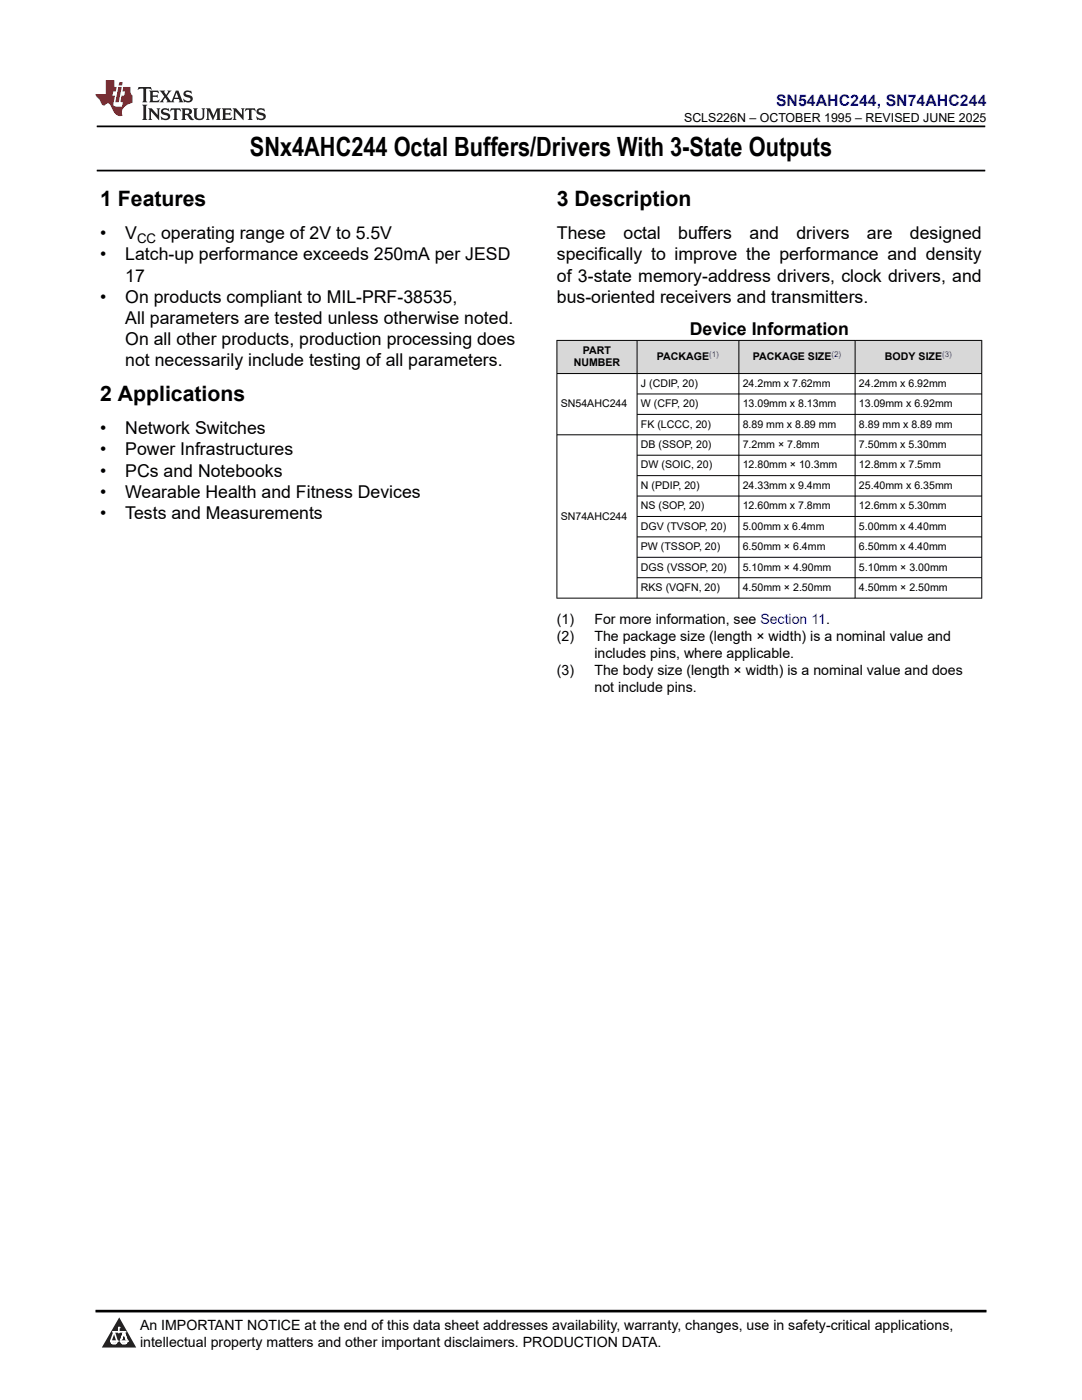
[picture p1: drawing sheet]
<svg xmlns="http://www.w3.org/2000/svg" width="216mm" height="279mm" viewBox="0 0 216 279" stroke-linecap="round" stroke-linejoin="round" font-family="sans-serif">
<defs><g id="words">
<text font-size="5.3" x="49.9" y="31.2">SNx4AHC244 Octal Buffers/Drivers With 3-State Outputs</text>
<g font-size="4.2">
<text x="20" y="41.2">1 Features</text>
<text x="111.1" y="41.2">3 Description</text>
<text x="20" y="80.1">2 Applications</text>
</g>
<g font-size="3.5">
<text x="20" y="47.7">•</text>
<text x="25" y="47.7">V</text>
<text x="32.2" y="47.7">operating range of 2V to 5.5V</text>
<text x="111.1" y="47.7">These</text>
<text x="124.4" y="47.7">octal</text>
<text x="135.4" y="47.7">buffers</text>
<text x="149.6" y="47.7">and</text>
<text x="158.9" y="47.7">drivers</text>
<text x="173" y="47.7">are</text>
<text x="181.6" y="47.7">designed</text>
<text x="20" y="52">•</text>
<text x="25" y="52">Latch-up performance exceeds 250mA per JESD</text>
<text x="111.1" y="52">specifically to improve the performance and density</text>
<text x="25" y="56.2">17</text>
<text x="111.1" y="56.2">of 3-state memory-address drivers, clock drivers, and</text>
<text x="20" y="60.4">•</text>
<text x="25" y="60.4">On products compliant to MIL-PRF-38535,</text>
<text x="25" y="64.7">All parameters are tested unless otherwise noted.</text>
<text x="111.1" y="60.4">bus-oriented receivers and transmitters.</text>
<text x="25" y="68.9">On all other products, production processing does</text>
<text x="137.6" y="66.8">Device Information</text>
<text x="25" y="73.1">not necessarily include testing of all parameters.</text>
<text x="20" y="86.7">•</text>
<text x="25" y="86.7">Network Switches</text>
<text x="20" y="90.9">•</text>
<text x="20" y="95.1">•</text>
<text x="25" y="90.9">Power Infrastructures</text>
<text x="25" y="95.1">PCs and Notebooks</text>
<text x="20" y="99.4">•</text>
<text x="25" y="99.4">Wearable Health and Fitness Devices</text>
<text x="20" y="103.6">•</text>
<text x="25" y="103.6">Tests and Measurements</text>
</g>
<text font-size="3.2" fill="#00f" x="154.8" y="21.1">SN54AHC244, SN74AHC244</text>
<g font-size="2.8">
<text x="111.1" y="124.5">(1)</text>
<text x="118.6" y="124.5">For more information, see Section 11.</text>
<text x="111.1" y="127.9">(2)</text>
<text x="118.6" y="127.9">The package size (length × width) is a nominal value and</text>
<text x="118.6" y="131.3">includes pins, where applicable.</text>
<text x="111.1" y="134.7">(3)</text>
<text x="118.6" y="134.7">The body size (length × width) is a nominal value and does</text>
<text x="118.6" y="138.1">not include pins.</text>
<text x="27.9" y="265.5">An IMPORTANT NOTICE at the end of this data sheet addresses availability, warranty, changes, use in safety-critical applications,</text>
<text x="27.9" y="268.9">intellectual property matters and other important disclaimers. PRODUCTION DATA.</text>
</g>
<text font-size="2.6" x="27.4" y="48.4">CC</text>
<text font-size="2.5" x="136.5" y="24.3">SCLS226N – OCTOBER 1995 – REVISED JUNE 2025</text>
<g font-size="2.1">
<text x="116.3" y="70.6">PART</text>
<text x="131.1" y="71.9">PACKAGE</text>
<text x="150.2" y="71.9">PACKAGE SIZE</text>
<text x="176.6" y="71.9">BODY SIZE</text>
<text x="114.5" y="73.1">NUMBER</text>
<text x="127.9" y="77.2">J (CDIP, 20)</text>
<text x="148.2" y="77.2">24.2mm x 7.62mm</text>
<text x="171.4" y="77.2">24.2mm x 6.92mm</text>
<text x="111.9" y="81.3">SN54AHC244</text>
<text x="127.9" y="81.3">W (CFP, 20)</text>
<text x="148.2" y="81.3">13.09mm x 8.13mm</text>
<text x="171.4" y="81.3">13.09mm x 6.92mm</text>
<text x="127.9" y="85.3">FK (LCCC, 20)</text>
<text x="127.9" y="89.4">DB (SSOP, 20)</text>
<text x="148.2" y="85.3">8.89 mm x 8.89 mm</text>
<text x="148.2" y="89.4">7.2mm × 7.8mm</text>
<text x="171.4" y="85.3">8.89 mm x 8.89 mm</text>
<text x="171.4" y="89.4">7.50mm x 5.30mm</text>
<text x="127.9" y="93.5">DW (SOIC, 20)</text>
<text x="148.2" y="93.5">12.80mm × 10.3mm</text>
<text x="171.4" y="93.5">12.8mm x 7.5mm</text>
<text x="127.9" y="97.6">N (PDIP, 20)</text>
<text x="127.9" y="101.6">NS (SOP, 20)</text>
<text x="148.2" y="97.6">24.33mm x 9.4mm</text>
<text x="148.2" y="101.6">12.60mm x 7.8mm</text>
<text x="171.4" y="97.6">25.40mm x 6.35mm</text>
<text x="171.4" y="101.6">12.6mm x 5.30mm</text>
<text x="111.9" y="103.7">SN74AHC244</text>
<text x="127.9" y="105.7">DGV (TVSOP, 20)</text>
<text x="148.2" y="105.7">5.00mm x 6.4mm</text>
<text x="171.4" y="105.7">5.00mm x 4.40mm</text>
<text x="127.9" y="109.8">PW (TSSOP, 20)</text>
<text x="127.9" y="113.9">DGS (VSSOP, 20)</text>
<text x="148.2" y="109.8">6.50mm × 6.4mm</text>
<text x="148.2" y="113.9">5.10mm × 4.90mm</text>
<text x="171.4" y="109.8">6.50mm x 4.40mm</text>
<text x="171.4" y="113.9">5.10mm × 3.00mm</text>
<text x="127.9" y="117.9">RKS (VQFN, 20)</text>
<text x="148.2" y="117.9">4.50mm × 2.50mm</text>
<text x="171.4" y="117.9">4.50mm × 2.50mm</text>
</g>
<g font-size="1.6" fill="#00f">
<text x="141.5" y="71.1">(1)</text>
<text x="165.9" y="71.1">(2)</text>
<text x="188" y="71.1">(3)</text>
</g>
</g></defs>
<path d="M19.3 25.2h177.3M19.3 34h177.3" fill="none" stroke="#000" stroke-width=".35"/>
<g fill="#d8d8d8">
<path d="M111.1 67.9h84.8v6.7h-84.8z" fill-rule="evenodd"/>
<path d="M111.2 68h15.9v6.5h-15.9z" fill-rule="evenodd"/>
<path d="M127.2 68h20.2v6.5h-20.2z" fill-rule="evenodd"/>
<path d="M147.5 68h23.1v6.5h-23.1z" fill-rule="evenodd"/>
<path d="M170.7 68h25.1v6.5h-25.1z" fill-rule="evenodd"/>
</g>
<g fill="none" stroke="#000" stroke-width=".2">
<path d="M111.1 67.9h84.9M111.1 74.6h84.9M111.1 67.9v51.5M127.1 67.9v51.5M127.1 78.6h68.9M147.4 67.9v51.5M170.6 67.9v51.5M195.9 67.9v51.5M111.1 86.8h84.9M127.1 82.7h68.9M127.1 90.8h68.9M127.1 94.9h68.9"/>
<path d="M127.1 99h68.9M127.1 103.1h68.9M127.1 107.1h68.9M127.1 111.2h68.9M127.1 115.3h68.9M196 119.4h-84.9"/>
</g>
<path d="M0 0h215.9v23.8h-215.9z" fill-rule="evenodd" fill="#fff"/>
<path d="M27.7 17.4l-.2 .6 .5-.3h.6v.2v2.1l-.2 .4h1l-.2-.4v-2.1v-.2h.5l.5 .3-.1-.6zM29.8 18.1l.2 .4v1.5l-.2 .4h1.9l.1-.6a1.08 1.08 0 0 1-1.3 .2v-.7h.6l.4 .2v-.6l-.4 .2h-.6v-.6l.2-.1a1 1 0 0 1 1 .2l-.1-.5zM31.8 18.1l1 1.1-1 1.2h.9l-.2-.2 .4-.7 .5 .7-.2 .2h1.6l-.2-.2 .1-.4h1l.1 .4-.1 .2h.9l-.2-.3-.8-2h-.5l-1 2.2-.8-1.1 .9-1.1h-.8l.2 .2-.5 .7-.3-.7 .1-.2zM35.2 18.5l.4 1h-.8zM36.8 18.2a.65 .65 0 0 0-.2 .8 .65 .65 0 0 0 .6 .4l.7 .2 .1 .2a.79 .79 0 0 1-.7 .4 .79 .79 0 0 1-.7-.5l.1 .7 .2-.1a.93 .93 0 0 0 1.1 .1 .93 .93 0 0 0 .4-1 1.46 1.46 0 0 0-1.2-.6l-.1-.3a1.09 1.09 0 0 1 1.2 .2l-.2-.6-.1 .1-.6-.2zM28.4 20.9l.2 .4v2.3l-.2 .3h1l-.2-.3v-2.3l.2-.4zM29.6 21.6l.2 .4v1.6l-.2 .3h.8l-.3-.3v-1.4l1.7 1.8v-2l.2-.4h-.8l.2 .2 .1 1.1-1.2-1.3zM32.3 21.8a.65 .65 0 0 0-.2 .7 .65 .65 0 0 0 .7 .4l.6 .2 .1 .2a.79 .79 0 0 1-.7 .4 .79 .79 0 0 1-.7-.5l.1 .7 .2-.1a.93 .93 0 0 0 1.1 .1 .93 .93 0 0 0 .4-.9 1.46 1.46 0 0 0-1.2-.6l-.1-.4a1.09 1.09 0 0 1 1.2 .2l-.2-.6-.1 .1-.6-.1zM34.1 21.6l-.1 .7a.63 .63 0 0 1 .7-.4l.1 1.7-.3 .3h1l-.2-.3v-1.7a.66 .66 0 0 1 .8 .4l-.1-.7zM36.2 21.6l.2 .4v1.6l-.2 .3h.9l-.2-.2v-.7h.5l.1 .2a.79 .79 0 0 0 1.2 .6l-1-.9a.61 .61 0 0 0 .6-.6 .61 .61 0 0 0-.5-.6zM36.9 21.9h.2a.47 .47 0 0 1 .5 .1 .47 .47 0 0 1 .1 .5l-.2 .2h-.6zM38.5 21.6l.2 .2a2.27 2.27 0 0 0 .4 2 1.04 1.04 0 0 0 1.7-.7v-1.3l.2-.2h-.8l.2 .4v1.1a.6 .6 0 0 1-.6 .6 .6 .6 0 0 1-.6-.6v-1.1l.3-.4zM41.1 21.6l.2 .4v1.6l-.2 .3h.7l-.2-.3v-1.5l.9 1.9 .8-1.9v1.5l-.2 .3h1l-.3-.3v-1.6l.3-.4h-.8l-.7 1.5-.7-1.5zM44.3 21.6l.2 .4v1.6l-.2 .3h1.9l.1-.5a1.09 1.09 0 0 1-1.3 .1v-.6h.6l.4 .1v-.6l-.4 .2h-.6v-.6l.2-.1a1.01 1.01 0 0 1 1 .3l-.1-.6zM46.4 21.6l.3 .4v1.6l-.3 .3h.8l-.2-.3v-1.4l1.6 1.8v-2l.2-.4h-.7l.2 .2v1.1l-1.2-1.3zM49 21.6l-.1 .7a.63 .63 0 0 1 .8-.4v1.7l-.3 .3h1l-.2-.3v-1.7a.66 .66 0 0 1 .8 .4l-.1-.7zM51.4 21.8a.65 .65 0 0 0-.2 .7 .65 .65 0 0 0 .6 .4l.6 .2 .2 .2a.79 .79 0 0 1-.8 .4 .79 .79 0 0 1-.6-.5l.1 .7 .2-.1a.93 .93 0 0 0 1 .1 .93 .93 0 0 0 .5-.9 1.46 1.46 0 0 0-1.3-.6l-.1-.4a1.09 1.09 0 0 1 1.3 .2l-.2-.6-.2 .1-.5-.1z" fill="#231f20"/>
<path d="M21.1 16v2.8h-2.1l.1 .3 .9 1a.95 .95 0 0 0 .9 .9 .59 .59 0 0 1 .6-.4 .59 .59 0 0 1 .5 .4l.4 .8a1.59 1.59 0 0 0 2.1 1.3 1.61 1.61 0 0 1 1-2.2l1-.4-.1-1.5a1.59 1.59 0 0 1-.4-1.6h-1.4l-.2 .9h.5l-.1 .8h-.5l-.2 1v.2l.4 .1-.2 .9h-.6a.73 .73 0 0 1-1.1-.7l.3-1.5h-.5l.2-.8h.5l.2-.9h-.5v-1.4zM23.6 17.4l-.6 3h.7l.6-3zM23.8 16.4l-.1 .7h.7l.1-.7z" fill="#ed1c24"/>
<path d="M0 261.4h215.9v18h-215.9z" fill-rule="evenodd" fill="#fff"/>
<path d="M23.8 262.9l3.4 6h-6.9z" fill="#231f20"/>
<path d="M22.1 267.7h1.3l-.4 .5h-.3a.55 .55 0 0 1-.6-.5z" fill-rule="evenodd" fill="#fff"/>
<path d="M22.1 267.7h1.3l-.4 .5h-.3a.55 .55 0 0 1-.6-.5z" fill="none" stroke="#231f20" stroke-width=".34"/>
<path d="M22.1 267.7h1.3l-.4 .5h-.5zM23.7 265.9h.1M23.7 264.9v1z" fill="none" stroke="#fff" stroke-width=".34"/>
<circle cx="23.7" cy="264.9" r=".17" fill="#fff"/>
<path d="M22.6 265.8h.1M22.6 265.8h2.3z" fill="none" stroke="#fff" stroke-width=".34"/>
<circle cx="24.9" cy="265.8" r=".17" fill="#fff"/>
<path d="M24 267.7h.1" fill="none" stroke="#fff" stroke-width=".34"/>
<path d="M24.7 265.8l-.7 1.9z" fill="#fff"/>
<path d="M24.7 265.8l-.7 1.9z" fill="none" stroke="#fff" stroke-width=".34"/>
<path d="M24.7 265.8l.7 1.9z" fill="#fff"/>
<path d="M24.7 265.8l.7 1.9zM25.3 267.7h.1" fill="none" stroke="#fff" stroke-width=".34"/>
<circle cx="22.1" cy="267.7" r=".17" fill="#fff"/>
<path d="M22.8 265.8l-.7 1.9zM22.8 265.8l.6 1.9z" fill="none" stroke="#fff" stroke-width=".34"/>
<circle cx="23.4" cy="267.7" r=".17" fill="#fff"/>
<path d="M24.1 267.7h1.3a.65 .65 0 0 1-.6 .5 .65 .65 0 0 1-.7-.5z" fill-rule="evenodd" fill="#fff"/>
<path d="M24.1 267.7h1.3a.65 .65 0 0 1-.6 .5 .65 .65 0 0 1-.7-.5z" fill="none" stroke="#231f20" stroke-width=".34"/>
<path d="M24 267.7h.1M24.1 267.7h1.3l-.4 .5h-.5z" fill="none" stroke="#fff" stroke-width=".34"/>
<circle cx="25.4" cy="267.7" r=".17" fill="#fff"/>
<path d="M19 261.7h177.8" fill="none" stroke="#000" stroke-width=".53"/>
<use href="#words"/>
</svg>
